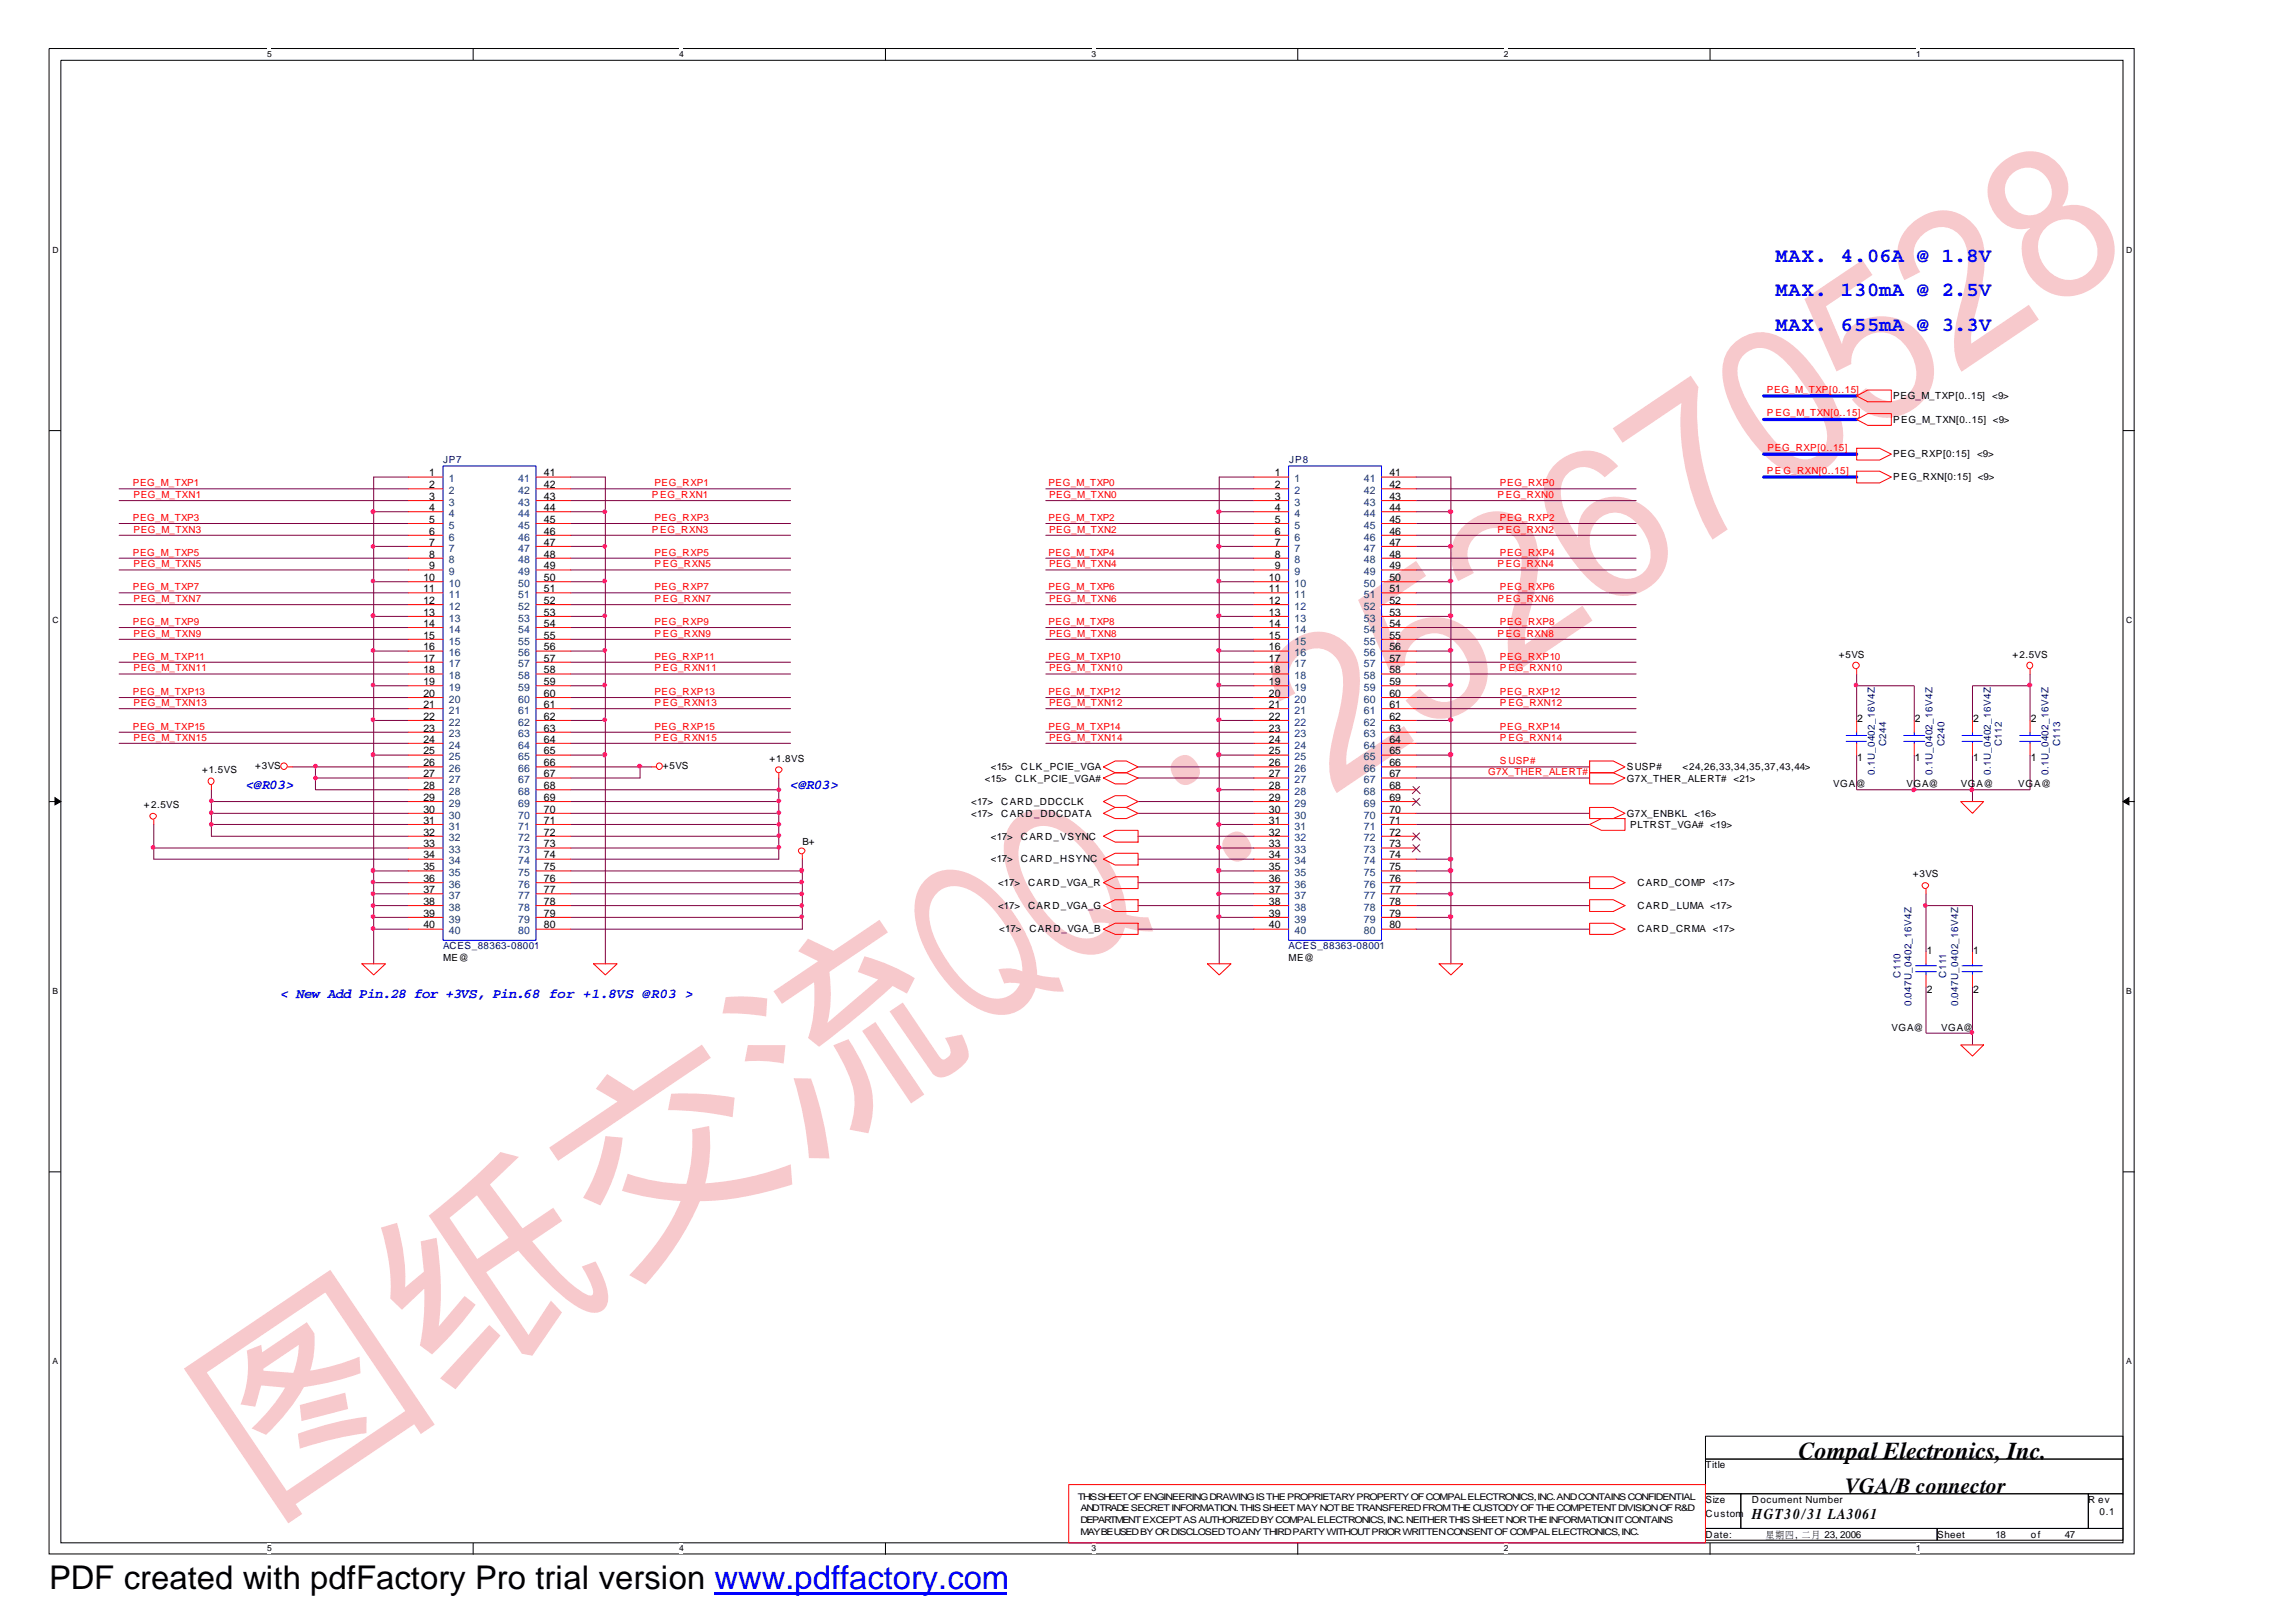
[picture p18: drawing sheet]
<svg xmlns="http://www.w3.org/2000/svg" width="297mm" height="210mm" viewBox="0 0 297 210" stroke-linecap="round" stroke-linejoin="round" font-family="sans-serif">
<defs><g id="words">
<text font-size="27.9" fill="#f7c9cc" x="33.8" y="196.5" transform="rotate(-34 33.8 196.5)">图纸交流QQ：252670528</text>
<text font-size="4.2" x="6.3" y="205.7">PDF created with pdfFactory Pro trial version www.pdffactory.com</text>
<text font-size="3.1" x="232.7" y="188.8">Compal Electronics, Inc.</text>
<text font-size="2.8" x="238.7" y="193.2">VGA/B connector</text>
<g font-size="2.6" fill="#00f">
<text x="229.7" y="33.9">MAX. 4.06A @ 1.8V</text>
<text x="229.7" y="38.4">MAX. 130mA @ 2.5V</text>
<text x="229.7" y="42.9">MAX. 655mA @ 3.3V</text>
</g>
<text font-size="1.9" x="226.7" y="196.5">HGT30/31 LA3061</text>
<g font-size="1.8" fill="#00f">
<text x="31.8" y="102.1">&lt;@R03&gt;</text>
<text x="102.3" y="102.1">&lt;@R03&gt;</text>
<text x="36.3" y="129.1">&lt; New Add Pin.28 for +3VS, Pin.68 for +1.8VS @R03 &gt;</text>
</g>
<g font-size="1.4">
<text x="55.5" y="61.7">1</text>
<text x="55.5" y="63.2">2</text>
<text x="55.5" y="64.7">3</text>
<text x="70.4" y="61.7">41</text>
<text x="70.4" y="63.2">42</text>
<text x="70.4" y="64.7">43</text>
<text x="164.9" y="61.7">1</text>
<text x="164.9" y="63.2">2</text>
<text x="164.9" y="64.7">3</text>
<text x="179.7" y="61.7">41</text>
<text x="179.7" y="63.2">42</text>
<text x="179.7" y="64.7">43</text>
<text x="55.5" y="66.1">4</text>
<text x="55.5" y="67.7">5</text>
<text x="55.5" y="69.2">6</text>
<text x="55.5" y="70.6">7</text>
<text x="70.4" y="66.1">44</text>
<text x="70.4" y="67.7">45</text>
<text x="70.4" y="69.2">46</text>
<text x="70.4" y="70.6">47</text>
<text x="164.9" y="66.1">4</text>
<text x="164.9" y="67.7">5</text>
<text x="164.9" y="69.2">6</text>
<text x="164.9" y="70.6">7</text>
<text x="179.7" y="66.1">44</text>
<text x="179.7" y="67.7">45</text>
<text x="179.7" y="69.2">46</text>
<text x="179.7" y="70.6">47</text>
<text x="54.8" y="75.2">10</text>
<text x="54.8" y="76.6">11</text>
<text x="55.5" y="72.2">8</text>
<text x="55.5" y="73.7">9</text>
<text x="70.4" y="72.2">48</text>
<text x="70.4" y="73.7">49</text>
<text x="70.4" y="75.2">50</text>
<text x="70.4" y="76.6">51</text>
<text x="164.2" y="75.2">10</text>
<text x="164.2" y="76.6">11</text>
<text x="164.9" y="72.2">8</text>
<text x="164.9" y="73.7">9</text>
<text x="179.7" y="72.2">48</text>
<text x="179.7" y="73.7">49</text>
<text x="179.7" y="75.2">50</text>
<text x="179.7" y="76.6">51</text>
<text x="54.8" y="78.2">12</text>
<text x="54.8" y="79.7">13</text>
<text x="54.8" y="81.1">14</text>
<text x="54.8" y="82.6">15</text>
<text x="70.4" y="78.2">52</text>
<text x="70.4" y="79.7">53</text>
<text x="70.4" y="81.1">54</text>
<text x="70.4" y="82.6">55</text>
<text x="164.2" y="78.2">12</text>
<text x="164.2" y="79.7">13</text>
<text x="164.2" y="81.1">14</text>
<text x="164.2" y="82.6">15</text>
<text x="179.7" y="78.2">52</text>
<text x="179.7" y="79.7">53</text>
<text x="179.7" y="81.1">54</text>
<text x="179.7" y="82.6">55</text>
<text x="54.8" y="84.2">16</text>
<text x="54.8" y="85.6">17</text>
<text x="54.8" y="87.1">18</text>
<text x="54.8" y="88.7">19</text>
<text x="70.4" y="84.2">56</text>
<text x="70.4" y="85.6">57</text>
<text x="70.4" y="87.1">58</text>
<text x="70.4" y="88.7">59</text>
<text x="164.2" y="84.2">16</text>
<text x="164.2" y="85.6">17</text>
<text x="164.2" y="87.1">18</text>
<text x="164.2" y="88.7">19</text>
<text x="179.7" y="84.2">56</text>
<text x="179.7" y="85.6">57</text>
<text x="179.7" y="87.1">58</text>
<text x="179.7" y="88.7">59</text>
<text x="54.8" y="90.2">20</text>
<text x="54.8" y="91.6">21</text>
<text x="54.8" y="93.1">22</text>
<text x="54.8" y="94.7">23</text>
<text x="70.4" y="90.2">60</text>
<text x="70.4" y="91.6">61</text>
<text x="70.4" y="93.1">62</text>
<text x="70.4" y="94.7">63</text>
<text x="164.2" y="90.2">20</text>
<text x="164.2" y="91.6">21</text>
<text x="164.2" y="93.1">22</text>
<text x="164.2" y="94.7">23</text>
<text x="179.7" y="90.2">60</text>
<text x="179.7" y="91.6">61</text>
<text x="179.7" y="93.1">62</text>
<text x="179.7" y="94.7">63</text>
<text x="240.3" y="93.5">2</text>
<text x="247.7" y="93.5">2</text>
<text x="255.3" y="93.5">2</text>
<text x="262.7" y="93.5">2</text>
<text x="54.8" y="96.1">24</text>
<text x="54.8" y="97.6">25</text>
<text x="54.8" y="99.2">26</text>
<text x="54.8" y="100.6">27</text>
<text x="70.4" y="96.1">64</text>
<text x="70.4" y="97.6">65</text>
<text x="70.4" y="99.2">66</text>
<text x="70.4" y="100.6">67</text>
<text x="164.2" y="96.1">24</text>
<text x="164.2" y="97.6">25</text>
<text x="164.2" y="99.2">26</text>
<text x="164.2" y="100.6">27</text>
<text x="179.7" y="96.1">64</text>
<text x="179.7" y="97.6">65</text>
<text x="179.7" y="99.2">66</text>
<text x="179.7" y="100.6">67</text>
<text x="240.3" y="98.5">1</text>
<text x="247.7" y="98.5">1</text>
<text x="255.3" y="98.5">1</text>
<text x="262.7" y="98.5">1</text>
<text x="54.8" y="102.1">28</text>
<text x="54.8" y="103.6">29</text>
<text x="54.8" y="105.2">30</text>
<text x="54.8" y="106.6">31</text>
<text x="70.4" y="102.1">68</text>
<text x="70.4" y="103.6">69</text>
<text x="70.4" y="105.2">70</text>
<text x="70.4" y="106.6">71</text>
<text x="164.2" y="102.1">28</text>
<text x="164.2" y="103.6">29</text>
<text x="164.2" y="105.2">30</text>
<text x="164.2" y="106.6">31</text>
<text x="179.7" y="102.1">68</text>
<text x="179.7" y="103.6">69</text>
<text x="179.7" y="105.2">70</text>
<text x="179.7" y="106.6">71</text>
<text x="54.8" y="108.1">32</text>
<text x="54.8" y="109.7">33</text>
<text x="54.8" y="111.1">34</text>
<text x="54.8" y="112.6">35</text>
<text x="70.4" y="108.1">72</text>
<text x="70.4" y="109.7">73</text>
<text x="70.4" y="111.1">74</text>
<text x="70.4" y="112.6">75</text>
<text x="164.2" y="108.1">32</text>
<text x="164.2" y="109.7">33</text>
<text x="164.2" y="111.1">34</text>
<text x="164.2" y="112.6">35</text>
<text x="179.7" y="108.1">72</text>
<text x="179.7" y="109.7">73</text>
<text x="179.7" y="111.1">74</text>
<text x="179.7" y="112.6">75</text>
<text x="54.8" y="114.1">36</text>
<text x="54.8" y="115.6">37</text>
<text x="54.8" y="117.1">38</text>
<text x="54.8" y="118.6">39</text>
<text x="70.4" y="114.1">76</text>
<text x="70.4" y="115.6">77</text>
<text x="70.4" y="117.1">78</text>
<text x="70.4" y="118.6">79</text>
<text x="164.2" y="114.1">36</text>
<text x="164.2" y="115.6">37</text>
<text x="164.2" y="117.1">38</text>
<text x="164.2" y="118.6">39</text>
<text x="179.7" y="114.1">76</text>
<text x="179.7" y="115.6">77</text>
<text x="179.7" y="117.1">78</text>
<text x="179.7" y="118.6">79</text>
<text x="54.8" y="120.2">40</text>
<text x="70.4" y="120.2">80</text>
<text x="164.2" y="120.2">40</text>
<text x="179.7" y="120.2">80</text>
<text x="249.3" y="123.5">1</text>
<text x="255.3" y="123.5">1</text>
<text x="249.3" y="128.5">2</text>
<text x="255.3" y="128.5">2</text>
</g>
<g font-size="1.4" fill="#004080">
<text x="58.1" y="62.4">1</text>
<text x="58.1" y="63.9">2</text>
<text x="58.1" y="65.5">3</text>
<text x="67.1" y="62.4">41</text>
<text x="67.1" y="63.9">42</text>
<text x="67.1" y="65.5">43</text>
<text x="167.5" y="62.4">1</text>
<text x="167.5" y="63.9">2</text>
<text x="167.5" y="65.5">3</text>
<text x="176.4" y="62.4">41</text>
<text x="176.4" y="63.9">42</text>
<text x="176.4" y="65.5">43</text>
<text x="58.1" y="66.9">4</text>
<text x="58.1" y="68.4">5</text>
<text x="58.1" y="69.9">6</text>
<text x="58.1" y="71.4">7</text>
<text x="67.1" y="66.9">44</text>
<text x="67.1" y="68.4">45</text>
<text x="67.1" y="69.9">46</text>
<text x="67.1" y="71.4">47</text>
<text x="167.5" y="66.9">4</text>
<text x="167.5" y="68.4">5</text>
<text x="167.5" y="69.9">6</text>
<text x="167.5" y="71.4">7</text>
<text x="176.4" y="66.9">44</text>
<text x="176.4" y="68.4">45</text>
<text x="176.4" y="69.9">46</text>
<text x="176.4" y="71.4">47</text>
<text x="58.1" y="72.9">8</text>
<text x="58.1" y="74.4">9</text>
<text x="58.1" y="76">10</text>
<text x="58.1" y="77.4">11</text>
<text x="67.1" y="72.9">48</text>
<text x="67.1" y="74.4">49</text>
<text x="67.1" y="76">50</text>
<text x="67.1" y="77.4">51</text>
<text x="167.5" y="72.9">8</text>
<text x="167.5" y="74.4">9</text>
<text x="167.5" y="76">10</text>
<text x="167.5" y="77.4">11</text>
<text x="176.4" y="72.9">48</text>
<text x="176.4" y="74.4">49</text>
<text x="176.4" y="76">50</text>
<text x="176.4" y="77.4">51</text>
<text x="58.1" y="78.9">12</text>
<text x="58.1" y="80.4">13</text>
<text x="58.1" y="81.9">14</text>
<text x="58.1" y="83.4">15</text>
<text x="67.1" y="78.9">52</text>
<text x="67.1" y="80.4">53</text>
<text x="67.1" y="81.9">54</text>
<text x="67.1" y="83.4">55</text>
<text x="167.5" y="78.9">12</text>
<text x="167.5" y="80.4">13</text>
<text x="167.5" y="81.9">14</text>
<text x="167.5" y="83.4">15</text>
<text x="176.4" y="78.9">52</text>
<text x="176.4" y="80.4">53</text>
<text x="176.4" y="81.9">54</text>
<text x="176.4" y="83.4">55</text>
<text x="58.1" y="84.9">16</text>
<text x="58.1" y="86.4">17</text>
<text x="58.1" y="87.9">18</text>
<text x="58.1" y="89.4">19</text>
<text x="67.1" y="84.9">56</text>
<text x="67.1" y="86.4">57</text>
<text x="67.1" y="87.9">58</text>
<text x="67.1" y="89.4">59</text>
<text x="167.5" y="84.9">16</text>
<text x="167.5" y="86.4">17</text>
<text x="167.5" y="87.9">18</text>
<text x="167.5" y="89.4">19</text>
<text x="176.4" y="84.9">56</text>
<text x="176.4" y="86.4">57</text>
<text x="176.4" y="87.9">58</text>
<text x="176.4" y="89.4">59</text>
<text x="58.1" y="90.9">20</text>
<text x="58.1" y="92.4">21</text>
<text x="58.1" y="93.9">22</text>
<text x="58.1" y="95.4">23</text>
<text x="67.1" y="90.9">60</text>
<text x="67.1" y="92.4">61</text>
<text x="67.1" y="93.9">62</text>
<text x="67.1" y="95.4">63</text>
<text x="167.5" y="90.9">20</text>
<text x="167.5" y="92.4">21</text>
<text x="167.5" y="93.9">22</text>
<text x="167.5" y="95.4">23</text>
<text x="176.4" y="90.9">60</text>
<text x="176.4" y="92.4">61</text>
<text x="176.4" y="93.9">62</text>
<text x="176.4" y="95.4">63</text>
<text x="58.1" y="96.9">24</text>
<text x="58.1" y="98.4">25</text>
<text x="58.1" y="99.9">26</text>
<text x="58.1" y="101.4">27</text>
<text x="67.1" y="96.9">64</text>
<text x="67.1" y="98.4">65</text>
<text x="67.1" y="99.9">66</text>
<text x="67.1" y="101.4">67</text>
<text x="167.5" y="96.9">24</text>
<text x="167.5" y="98.4">25</text>
<text x="167.5" y="99.9">26</text>
<text x="167.5" y="101.4">27</text>
<text x="176.4" y="96.9">64</text>
<text x="176.4" y="98.4">65</text>
<text x="176.4" y="99.9">66</text>
<text x="176.4" y="101.4">67</text>
<text x="58.1" y="102.9">28</text>
<text x="58.1" y="104.4">29</text>
<text x="58.1" y="105.9">30</text>
<text x="58.1" y="107.4">31</text>
<text x="67.1" y="102.9">68</text>
<text x="67.1" y="104.4">69</text>
<text x="67.1" y="105.9">70</text>
<text x="67.1" y="107.4">71</text>
<text x="167.5" y="102.9">28</text>
<text x="167.5" y="104.4">29</text>
<text x="167.5" y="105.9">30</text>
<text x="167.5" y="107.4">31</text>
<text x="176.4" y="102.9">68</text>
<text x="176.4" y="104.4">69</text>
<text x="176.4" y="105.9">70</text>
<text x="176.4" y="107.4">71</text>
<text x="58.1" y="108.9">32</text>
<text x="58.1" y="110.4">33</text>
<text x="58.1" y="111.9">34</text>
<text x="58.1" y="113.4">35</text>
<text x="67.1" y="108.9">72</text>
<text x="67.1" y="110.4">73</text>
<text x="67.1" y="111.9">74</text>
<text x="67.1" y="113.4">75</text>
<text x="167.5" y="108.9">32</text>
<text x="167.5" y="110.4">33</text>
<text x="167.5" y="111.9">34</text>
<text x="167.5" y="113.4">35</text>
<text x="176.4" y="108.9">72</text>
<text x="176.4" y="110.4">73</text>
<text x="176.4" y="111.9">74</text>
<text x="176.4" y="113.4">75</text>
<text x="58.1" y="114.9">36</text>
<text x="58.1" y="116.3">37</text>
<text x="58.1" y="117.9">38</text>
<text x="58.1" y="119.4">39</text>
<text x="67.1" y="114.9">76</text>
<text x="67.1" y="116.3">77</text>
<text x="67.1" y="117.9">78</text>
<text x="67.1" y="119.4">79</text>
<text x="167.5" y="114.9">36</text>
<text x="167.5" y="116.3">37</text>
<text x="167.5" y="117.9">38</text>
<text x="167.5" y="119.4">39</text>
<text x="176.4" y="114.9">76</text>
<text x="176.4" y="116.3">77</text>
<text x="176.4" y="117.9">78</text>
<text x="176.4" y="119.4">79</text>
<text x="58.1" y="120.9">40</text>
<text x="67.1" y="120.9">80</text>
<text x="167.5" y="120.9">40</text>
<text x="176.4" y="120.9">80</text>
</g>
<g font-size="1.3" fill="#f00">
<text x="228.6" y="50.8">PEG_M_TXP[0..15]</text>
<text x="228.6" y="53.9">P EG_M_TXN[0..15]</text>
<text x="228.7" y="58.3">PEG_RXP[0..15]</text>
<text x="17.2" y="62.9">PEG_M_TXP1</text>
<text x="17.3" y="64.4">PEG_M_TXN1</text>
<text x="84.3" y="64.4">P EG_RXN1</text>
<text x="84.7" y="62.9">PEG_RXP1</text>
<text x="135.6" y="62.9">PEG_M_TXP0</text>
<text x="135.7" y="64.4">PEG_M_TXN0</text>
<text x="193.7" y="64.4">P EG_RXN0</text>
<text x="194.1" y="62.9">PEG_RXP0</text>
<text x="228.6" y="61.3">PE G_RXN[0..15]</text>
<text x="17.2" y="67.4">PEG_M_TXP3</text>
<text x="17.2" y="71.9">PEG_M_TXP5</text>
<text x="17.3" y="68.9">PEG_M_TXN3</text>
<text x="84.3" y="68.9">P EG_RXN3</text>
<text x="84.7" y="67.4">PEG_RXP3</text>
<text x="84.7" y="71.9">PEG_RXP5</text>
<text x="135.6" y="71.9">PEG_M_TXP4</text>
<text x="135.6" y="67.4">PEG_M_TXP2</text>
<text x="135.7" y="68.9">PEG_M_TXN2</text>
<text x="193.7" y="68.9">P EG_RXN2</text>
<text x="194.1" y="67.4">PEG_RXP2</text>
<text x="194.1" y="71.9">PEG_RXP4</text>
<text x="17.2" y="76.4">PEG_M_TXP7</text>
<text x="17.3" y="73.4">PEG_M_TXN5</text>
<text x="17.3" y="77.9">PEG_M_TXN7</text>
<text x="84.7" y="73.4">P EG_RXN5</text>
<text x="84.7" y="77.9">P EG_RXN7</text>
<text x="84.7" y="76.4">PEG_RXP7</text>
<text x="135.6" y="76.4">PEG_M_TXP6</text>
<text x="135.7" y="73.4">PEG_M_TXN4</text>
<text x="135.7" y="77.9">PEG_M_TXN6</text>
<text x="193.7" y="73.4">P EG_RXN4</text>
<text x="193.7" y="77.9">P EG_RXN6</text>
<text x="194.1" y="76.4">PEG_RXP6</text>
<text x="17.2" y="80.9">PEG_M_TXP9</text>
<text x="17.3" y="82.4">PEG_M_TXN9</text>
<text x="84.7" y="82.4">P EG_RXN9</text>
<text x="84.7" y="80.9">PEG_RXP9</text>
<text x="135.6" y="80.9">PEG_M_TXP8</text>
<text x="135.7" y="82.4">PEG_M_TXN8</text>
<text x="193.7" y="82.4">P EG_RXN8</text>
<text x="194.1" y="80.9">PEG_RXP8</text>
<text x="17.2" y="85.4">PEG_M_TXP11</text>
<text x="17.2" y="89.9">PEG_M_TXP13</text>
<text x="17.3" y="86.9">PEG_M_TXN11</text>
<text x="84.7" y="86.9">P EG_RXN11</text>
<text x="84.7" y="85.4">PEG_RXP11</text>
<text x="84.7" y="89.9">PEG_RXP13</text>
<text x="135.6" y="89.9">PEG_M_TXP12</text>
<text x="135.6" y="85.4">PEG_M_TXP10</text>
<text x="135.7" y="86.9">PEG_M_TXN10</text>
<text x="194.1" y="86.9">P EG_RXN10</text>
<text x="194.1" y="85.4">PEG_RXP10</text>
<text x="194.1" y="89.9">PEG_RXP12</text>
<text x="17.2" y="94.4">PEG_M_TXP15</text>
<text x="17.3" y="91.4">PEG_M_TXN13</text>
<text x="17.3" y="95.9">PEG_M_TXN15</text>
<text x="84.7" y="91.4">P EG_RXN13</text>
<text x="84.7" y="94.4">PEG_RXP15</text>
<text x="84.7" y="95.9">P EG_RXN15</text>
<text x="135.6" y="94.4">PEG_M_TXP14</text>
<text x="135.7" y="91.4">PEG_M_TXN12</text>
<text x="135.7" y="95.9">PEG_M_TXN14</text>
<text x="194.1" y="91.4">P EG_RXN12</text>
<text x="194.1" y="95.9">P EG_RXN14</text>
<text x="194.1" y="94.4">PEG_RXP14</text>
<text x="192.5" y="100.3">G7X_THER_ALERT#</text>
<text x="194.1" y="98.9">S USP#</text>
</g>
<g font-size="1.3">
<text x="244.9" y="51.7">PEG_M_TXP[0..15]</text>
<text x="257.7" y="51.7">&lt;9&gt;</text>
<text x="244.9" y="59.2">PEG_RXP[0:15]</text>
<text x="244.9" y="54.7">PEG_M_TXN[0..15] &lt;9&gt;</text>
<text x="255.8" y="59.2">&lt;9&gt;</text>
<text x="244.9" y="62.2">PEG_RXN[0:15] &lt;9&gt;</text>
<text x="237.9" y="85.1">+5VS</text>
<text x="260.3" y="85.1">+2.5VS</text>
<text x="26.2" y="100.1">+1.5VS</text>
<text x="33" y="99.5">+3VS</text>
<text x="85.8" y="99.5">+5VS</text>
<text x="99.6" y="98.6">+1.8VS</text>
<text x="127.4" y="101.2">&lt;15&gt;</text>
<text x="128.2" y="99.7">&lt;15&gt;</text>
<text x="131.3" y="101.2">CLK_PCIE_VGA#</text>
<text x="132.1" y="99.7">CLK_PCIE_VGA</text>
<text x="210.5" y="99.7">SUSP#</text>
<text x="210.5" y="101.2">G7X_THER_ALERT#</text>
<text x="217.7" y="99.7">&lt;24,26,33,34,35,37,43,44&gt;</text>
<text x="224.3" y="101.2">&lt;21&gt;</text>
<text x="237.2" y="101.9">VGA@</text>
<text x="246.6" y="101.9">VGA@</text>
<text x="253.7" y="101.9">VGA@</text>
<text x="261.1" y="101.9">VGA@</text>
<text x="18.6" y="104.6">+2.5VS</text>
<text x="125.6" y="104.2">&lt;17&gt;</text>
<text x="125.6" y="105.7">&lt;17&gt;</text>
<text x="129.5" y="104.2">CARD_DDCCLK</text>
<text x="129.5" y="105.7">CARD_DDCDATA</text>
<text x="210.5" y="105.7">G7X_ENBKL</text>
<text x="210.9" y="107.1">PLTRST_VGA# &lt;19&gt;</text>
<text x="219.2" y="105.7">&lt;16&gt;</text>
<text x="103.8" y="109.4">B+</text>
<text x="128.2" y="111.6">&lt;17&gt;</text>
<text x="128.2" y="108.6">&lt;17&gt;</text>
<text x="132.1" y="111.6">CARD_HSYNC</text>
<text x="132.1" y="108.6">CARD_VSYNC</text>
<text x="247.5" y="113.6">+3VS</text>
<text x="129.1" y="117.6">&lt;17&gt;</text>
<text x="129.1" y="114.7">&lt;17&gt;</text>
<text x="133" y="117.6">CARD_VGA_G</text>
<text x="133" y="114.7">CARD_VGA_R</text>
<text x="211.8" y="117.6">CARD_LUMA &lt;17&gt;</text>
<text x="211.8" y="114.7">CARD_COMP</text>
<text x="221.6" y="114.7">&lt;17&gt;</text>
<text x="57.3" y="124.4">ME@</text>
<text x="129.3" y="120.7">&lt;17&gt;</text>
<text x="133.2" y="120.7">CARD_VGA_B</text>
<text x="166.7" y="124.4">ME@</text>
<text x="211.8" y="120.7">CARD_CRMA &lt;17&gt;</text>
<text x="244.7" y="133.4">VGA@</text>
<text x="251.1" y="133.4">VGA@</text>
<text x="220.6" y="190">Title</text>
<text x="220.6" y="194.5">Size</text>
<text x="220.6" y="196.4">Custom</text>
<text x="226.7" y="194.5">Document Number</text>
<text x="270.2" y="194.5">R ev</text>
<text x="271.6" y="196">0.1</text>
<text x="220.6" y="199">Date:</text>
<text x="228.4" y="199">星, 二</text>
<text x="229.7" y="199">期</text>
<text x="231" y="199">四月 2006</text>
<text x="236.1" y="199">23,</text>
<text x="250.6" y="199">Sheet</text>
<text x="258.1" y="199">18</text>
<text x="262.7" y="199">o f</text>
<text x="267.1" y="199">47</text>
</g>
<g font-size="1.3" fill="#000080">
<text x="57.3" y="60">JP7</text>
<text x="166.8" y="60">JP8</text>
<text x="242.6" y="100.3" transform="rotate(-90 242.6 100.3)">0.1U_0402_16V4Z</text>
<text x="244" y="96.5" transform="rotate(-90 244 96.5)">C244</text>
<text x="250" y="100.3" transform="rotate(-90 250 100.3)">0.1U_0402_16V4Z</text>
<text x="251.5" y="96.5" transform="rotate(-90 251.5 96.5)">C240</text>
<text x="257.6" y="100.3" transform="rotate(-90 257.6 100.3)">0.1U_0402_16V4Z</text>
<text x="259" y="96.5" transform="rotate(-90 259 96.5)">C112</text>
<text x="265" y="100.3" transform="rotate(-90 265 100.3)">0.1U_0402_16V4Z</text>
<text x="266.5" y="96.5" transform="rotate(-90 266.5 96.5)">C113</text>
<text x="57.3" y="122.9">ACES_88363-08001</text>
<text x="166.7" y="122.9">ACES_88363-08001</text>
<text x="245.9" y="126.5" transform="rotate(-90 245.9 126.5)">C110</text>
<text x="247.3" y="130.2" transform="rotate(-90 247.3 130.2)">0.047U_0402_16V4Z</text>
<text x="251.8" y="126.5" transform="rotate(-90 251.8 126.5)">C111</text>
<text x="253.3" y="130.2" transform="rotate(-90 253.3 130.2)">0.047U_0402_16V4Z</text>
</g>
<g font-size="1.2">
<text x="139.4" y="194.2">THISSHEETOFENGINEERINGDRAWINGISTHEPROPRIETARYPROPERTYOFCOMPALELECTRONICS, INC.ANDCONTAINSCONFIDENTIAL</text>
<text x="139.8" y="195.6">ANDTRADESECRETINFORMATION.THISSHEETMAYNOTBETRANSFEREDFROMTHECUSTODYOFTHECOMPETENTDIVISIONOFR&amp;D</text>
<text x="139.8" y="197.1">DEPARTMENTEXCEPTASAUTHORIZEDBYCOMPALELECTRONICS, INC.NEITHERTHISSHEETNORTHEINFORMATIONITCONTAINS</text>
<text x="139.8" y="198.6">MAYBEUSEDBYORDISCLOSEDTOANYTHIRDPARTYWITHOUTPRIORWRITTENCONSENTOFCOMPALELECTRONICS, INC.</text>
</g>
<g font-size="1.1">
<text x="34.5" y="7.4">5</text>
<text x="87.9" y="7.4">4</text>
<text x="141.2" y="7.4">3</text>
<text x="194.6" y="7.4">2</text>
<text x="247.9" y="7.4">1</text>
<text x="6.8" y="32.7">D</text>
<text x="275.1" y="32.7">D</text>
<text x="6.8" y="80.6">C</text>
<text x="275.1" y="80.6">C</text>
<text x="6.8" y="128.6">B</text>
<text x="275.1" y="128.6">B</text>
<text x="6.8" y="176.5">A</text>
<text x="275.1" y="176.5">A</text>
<text x="34.5" y="200.8">5</text>
<text x="87.9" y="200.8">4</text>
<text x="141.2" y="200.8">3</text>
<text x="194.6" y="200.8">2</text>
<text x="247.9" y="200.8">1</text>
</g>
</g></defs>
<path d="M6.3 6.3h269.8v194.8h-269.8zM7.9 7.8h266.8v191.9h-266.8z" fill="none" stroke="#000" stroke-width=".13"/>
<g fill="#fff">
<path d="M34.5 6.3h.6v1.3h-.6z"/>
<path d="M34.5 199.7h.6v1.3h-.6z"/>
</g>
<path d="M61.2 6.3v1.5M61.2 199.7v1.5" fill="none" stroke="#000" stroke-width=".13"/>
<g fill="#fff">
<path d="M87.9 6.3h.5v1.3h-.5z"/>
<path d="M87.9 199.7h.5v1.3h-.5z"/>
</g>
<path d="M114.6 6.3v1.5M114.6 199.7v1.5" fill="none" stroke="#000" stroke-width=".13"/>
<g fill="#fff">
<path d="M141.2 6.3h.5v1.3h-.5z"/>
<path d="M141.2 199.7h.5v1.3h-.5z"/>
</g>
<path d="M167.9 6.3v1.5M167.9 199.7v1.5" fill="none" stroke="#000" stroke-width=".13"/>
<g fill="#fff">
<path d="M194.6 6.3h.5v1.3h-.5z"/>
<path d="M194.6 199.7h.5v1.3h-.5z"/>
</g>
<path d="M221.2 6.3v1.5M221.2 199.7v1.5" fill="none" stroke="#000" stroke-width=".13"/>
<g fill="#fff">
<path d="M247.9 6.3h.5v1.3h-.5z"/>
<path d="M247.9 199.7h.5v1.3h-.5z"/>
<path d="M6.8 31.6h.6v1.3h-.6z"/>
<path d="M275.1 31.6h.6v1.3h-.6z"/>
<path d="M6.8 79.5h.6v1.4h-.6z"/>
<path d="M275.1 79.5h.6v1.4h-.6z"/>
</g>
<path d="M6.3 55.7h1.6M274.7 55.7h1.5" fill="none" stroke="#000" stroke-width=".13"/>
<g fill="#fff">
<path d="M6.8 127.5h.6v1.4h-.6z"/>
<path d="M275.1 127.5h.6v1.4h-.6z"/>
</g>
<path d="M6.3 103.7h1.6M274.7 103.7h1.5" fill="none" stroke="#000" stroke-width=".13"/>
<path d="M7.1 103.2l.8 .5-.8 .5zM274.7 103.7l.7-.5v1z" fill="#000" stroke="#000" stroke-width=".13"/>
<g fill="#fff">
<path d="M6.8 175.4h.7v1.4h-.7z"/>
<path d="M275.1 175.4h.7v1.4h-.7z"/>
</g>
<path d="M6.3 151.7h1.6M274.7 151.7h1.5M220.6 185.9h54.1v2.9h-54.1zM220.6 188.8h54.1v4.5h-54.1zM220.6 193.3h4.6v4.5h-4.6zM220.6 197.8h30v1.5h-30zM225.2 193.3h45v4.5h-45zM250.6 197.8h24.1v1.5h-24.1zM270.2 193.3h4.5v4.5h-4.5z" fill="none" stroke="#000" stroke-width=".13"/>
<g fill="none" stroke="#800040" stroke-width=".13">
<path d="M15.4 63.3h37.4M15.4 73.8h37.4M15.4 72.2h37.4M15.4 76.7h37.4M15.4 78.2h37.4M15.4 64.8h37.4M15.4 67.7h37.4M15.4 69.3h37.4M48.3 66.2h4.5M48.3 70.7h4.5M48.3 79.8h4.5M48.3 75.3h4.5"/>
<path d="M52.8 61.7h-4.5v63M73.8 61.7h4.5v27M73.8 66.2h4.5M73.8 70.7h4.5M73.8 79.8h4.5M73.8 75.3h4.5M73.8 63.3h28.5M73.8 73.8h28.5M73.8 72.2h28.5M73.8 76.7h28.5M73.8 78.2h28.5M73.8 64.8h28.5"/>
<path d="M73.8 67.7h28.5M73.8 69.3h28.5M135.3 63.3h26.9M135.3 73.8h26.9M135.3 72.2h26.9M135.3 76.7h26.9M135.3 78.2h26.9M135.3 64.8h26.9M135.3 67.7h26.9M135.3 69.3h26.9M157.7 66.2h4.5M157.7 70.7h4.5"/>
<path d="M157.7 79.8h4.5M157.7 75.3h4.5M162.2 61.7h-4.5v36M183.2 63.3h28.5M183.2 73.8h28.5M183.2 72.2h28.5M183.2 76.7h28.5M183.2 78.2h28.5M183.2 64.8h28.5M183.2 67.7h28.5M183.2 69.3h28.5M183.2 61.7h4.5v63"/>
<path d="M183.2 66.2h4.5M183.2 70.7h4.5M183.2 79.8h4.5M183.2 75.3h4.5M15.4 91.7h37.4M15.4 90.3h37.4M15.4 96.2h37.4M15.4 94.8h37.4M15.4 81.2h37.4M15.4 82.7h37.4M15.4 85.7h37.4M15.4 87.2h37.4"/>
<path d="M37.8 99.2h3v1.5M40.8 99.2h12M48.3 88.7h4.5M48.3 93.2h4.5M48.3 97.7h4.5M48.3 84.3h4.5M73.8 88.7h4.5M73.8 93.2h4.5M73.8 97.7h4.5M73.8 84.3h4.5M73.8 99.2h10.5M73.8 91.7h28.5"/>
<path d="M73.8 90.3h28.5M73.8 96.2h28.5M73.8 94.8h28.5M73.8 81.2h28.5M73.8 82.7h28.5M73.8 85.7h28.5M73.8 87.2h28.5M78.3 88.7v9M78.3 97.7v27M82.8 99.2v1.5h-9M135.3 91.7h26.9M135.3 90.3h26.9"/>
<path d="M135.3 96.2h26.9M135.3 94.8h26.9M135.3 81.2h26.9M135.3 82.7h26.9M135.3 85.7h26.9M135.3 87.2h26.9M147.2 99.2h15M157.7 97.7v4.5h4.5M157.7 88.7h4.5M157.7 93.2h4.5M157.7 97.7h4.5M157.7 84.3h4.5"/>
<path d="M183.2 91.7h28.5M183.2 90.3h28.5M183.2 96.2h28.5M183.2 94.8h28.5M183.2 81.2h28.5M183.2 82.7h28.5M183.2 85.7h28.5M183.2 87.2h28.5M183.2 88.7h4.5M183.2 93.2h4.5M183.2 97.7h4.5M183.2 84.3h4.5"/>
<path d="M183.2 99.2h22.5M240.2 88.7h7.4v4.5M240.2 87.2v6M240.2 97.7v4.5h22.4v-4.5M247.6 97.7v4.5M255.2 97.7v6M262.6 88.7h-7.4v4.5M262.6 87.2v6M19.9 109.7h32.9M19.9 106.7v4.5h32.9M27.3 102.2v6h25.5M27.3 105.3h25.5"/>
<path d="M27.3 106.7h25.5M27.3 103.7h25.5M40.8 100.7v1.5h12M40.8 100.7h12M48.3 117.2h4.5M48.3 112.7h4.5M48.3 114.2h4.5M48.3 115.7h4.5M48.3 118.7h4.5M73.8 117.2h30M73.8 112.7h30M73.8 114.2h30"/>
<path d="M73.8 115.7h30M73.8 118.7h30M73.8 108.2h27M73.8 105.3h27M73.8 106.7h27M73.8 103.7h27M73.8 109.7h27M100.8 100.7v1.5h-27M100.8 102.2v9h-27M103.8 111.2v9h-30M147.2 117.2h15M147.2 108.2h15"/>
<path d="M147.2 105.3h15M147.2 103.7h15M147.2 114.2h15M147.2 111.2h15M147.2 100.7h15M157.7 102.2v4.5M157.7 109.7v15M157.7 106.7v3h4.5M157.7 106.7h4.5M157.7 112.7h4.5M157.7 115.7h4.5M157.7 118.7h4.5"/>
<path d="M183.2 105.3h22.5M183.2 100.7h22.5M183.2 112.7h4.5M183.2 115.7h4.5M183.2 111.2h4.5M183.2 118.7h4.5M183.2 117.2h22.5M183.2 106.7h22.5M183.2 114.2h22.5M249.2 117.2h6v6M249.2 115.7v7.5M48.3 120.2h4.5"/>
<path d="M147.2 120.2h15M183.2 120.2h22.5M249.2 127.7v6h6M255.2 127.7v7.5"/>
</g>
<path d="M228.2 58.8h12M228.2 51.2h12M228.2 54.3h12M228.2 61.7h12" fill="none" stroke="#00f" stroke-width=".42"/>
<g fill="none" stroke="#f00" stroke-width=".13">
<path d="M240.2 58h3l1.5 .8-1.5 .7h-3zM240.2 51.2l1.4-.7h3.1v1.5h-3.1zM240.2 54.3l1.4-.8h3.1v1.5h-3.1zM52.8 61.7h4.5M52.8 63.3h4.5M52.8 64.8h4.5M52.8 66.2h4.5M52.8 67.7h4.5M52.8 69.3h4.5M52.8 70.7h4.5M52.8 72.2h4.5M52.8 73.8h4.5"/>
<path d="M52.8 75.3h4.5M52.8 76.7h4.5M52.8 78.2h4.5M52.8 79.8h4.5M69.3 61.7h4.5M69.3 63.3h4.5M69.3 64.8h4.5M69.3 66.2h4.5M69.3 67.7h4.5M69.3 69.3h4.5M69.3 70.7h4.5M69.3 72.2h4.5"/>
<path d="M69.3 73.8h4.5M69.3 75.3h4.5M69.3 76.7h4.5M69.3 78.2h4.5M69.3 79.8h4.5M162.2 61.7h4.5M162.2 63.3h4.5M162.2 64.8h4.5M162.2 66.2h4.5M162.2 67.7h4.5M162.2 69.3h4.5M162.2 70.7h4.5"/>
<path d="M162.2 72.2h4.5M162.2 73.8h4.5M162.2 75.3h4.5M162.2 76.7h4.5M162.2 78.2h4.5M162.2 79.8h4.5M178.7 61.7h4.5M178.7 63.3h4.5M178.7 64.8h4.5M178.7 66.2h4.5M178.7 67.7h4.5M178.7 69.3h4.5"/>
<path d="M178.7 70.7h4.5M178.7 72.2h4.5M178.7 73.8h4.5M178.7 75.3h4.5M178.7 76.7h4.5M178.7 78.2h4.5M178.7 79.8h4.5M240.2 61h3l1.5 .7-1.5 .8h-3zM37.3 99.2h.5M52.8 99.2h4.5M52.8 81.2h4.5M52.8 82.7h4.5"/>
<path d="M52.8 84.3h4.5M52.8 85.7h4.5M52.8 87.2h4.5M52.8 88.7h4.5M52.8 90.3h4.5M52.8 91.7h4.5M52.8 93.2h4.5M52.8 94.8h4.5M52.8 96.2h4.5M52.8 97.7h4.5M69.3 99.2h4.5M69.3 81.2h4.5"/>
<path d="M69.3 82.7h4.5M69.3 84.3h4.5M69.3 85.7h4.5M69.3 87.2h4.5M69.3 88.7h4.5M69.3 90.3h4.5M69.3 91.7h4.5M69.3 93.2h4.5M69.3 94.8h4.5M69.3 96.2h4.5M69.3 97.7h4.5M84.3 99.2h.6"/>
<path d="M142.7 99.2l1.6-.7h1.4l1.5 .7-1.5 .8h-1.4zM162.2 99.2h4.5M162.2 81.2h4.5M162.2 82.7h4.5M162.2 84.3h4.5M162.2 85.7h4.5M162.2 87.2h4.5M162.2 88.7h4.5M162.2 90.3h4.5M162.2 91.7h4.5M162.2 93.2h4.5M162.2 94.8h4.5"/>
<path d="M162.2 96.2h4.5M162.2 97.7h4.5M178.7 99.2h4.5M178.7 81.2h4.5M178.7 82.7h4.5M178.7 84.3h4.5M178.7 85.7h4.5M178.7 87.2h4.5M178.7 88.7h4.5M178.7 90.3h4.5M178.7 91.7h4.5M178.7 93.2h4.5"/>
<path d="M178.7 94.8h4.5M178.7 96.2h4.5M178.7 97.7h4.5M205.7 98.5h3l1.5 .7-1.5 .8h-3zM240.2 86.6v.6M240.2 93.2v1.6M240.2 96.2v1.5M247.6 93.2v1.6M247.6 96.2v1.5M255.2 93.2v1.6M255.2 96.2v1.5M262.6 86.6v.6"/>
<path d="M262.6 93.2v1.6M262.6 96.2v1.5M19.9 106.1v.6M27.3 101.6v.6M52.8 100.7h4.5M52.8 102.2h4.5M52.8 103.7h4.5M52.8 105.3h4.5M52.8 106.7h4.5M52.8 108.2h4.5M52.8 109.7h4.5M52.8 111.2h4.5"/>
<path d="M52.8 112.7h4.5M52.8 114.2h4.5M52.8 115.7h4.5M52.8 117.2h4.5M52.8 118.7h4.5M69.3 100.7h4.5M69.3 102.2h4.5M69.3 103.7h4.5M69.3 105.3h4.5M69.3 106.7h4.5M69.3 108.2h4.5M69.3 109.7h4.5"/>
<path d="M69.3 111.2h4.5M69.3 112.7h4.5M69.3 114.2h4.5M69.3 115.7h4.5M69.3 117.2h4.5M69.3 118.7h4.5M100.8 100.1v.6M103.8 110.6v.6M142.7 117.2l1.6-.8h2.9v1.6h-2.9zM142.7 114.2l1.6-.7h2.9v1.5h-2.9zM142.7 111.2l1.6-.8h2.9v1.5h-2.9zM142.7 108.2l1.6-.7h2.9v1.5h-2.9z"/>
<path d="M142.7 100.7l1.6-.7h1.4l1.5 .7-1.5 .7h-1.4zM142.7 103.7l1.6-.7h1.4l1.5 .7-1.5 .8h-1.4zM142.7 105.3l1.6-.8h1.4l1.5 .8-1.5 .6h-1.4zM162.2 100.7h4.5M162.2 102.2h4.5M162.2 103.7h4.5M162.2 105.3h4.5M162.2 106.7h4.5M162.2 108.2h4.5M162.2 109.7h4.5M162.2 111.2h4.5M162.2 112.7h4.5"/>
<path d="M162.2 114.2h4.5M162.2 115.7h4.5M162.2 117.2h4.5M162.2 118.7h4.5M178.7 100.7h4.5M178.7 102.2h4.5M178.7 103.7h4.5M178.7 105.3h4.5M178.7 106.7h4.5M178.7 108.2h4.5M178.7 109.7h4.5M178.7 111.2h4.5"/>
<path d="M178.7 112.7h4.5M178.7 114.2h4.5M178.7 115.7h4.5M178.7 117.2h4.5M178.7 118.7h4.5M205.7 119.5h3l1.5 .7-1.5 .7h-3zM205.7 116.4h3l1.5 .8-1.5 .8h-3zM205.7 113.5h3l1.5 .7-1.5 .8h-3zM205.7 106.7l1.5-.8h3v1.6h-3zM205.7 104.5h3l1.5 .8-1.5 .6h-3zM205.7 100h3l1.5 .7-1.5 .7h-3zM249.2 115.1v.6"/>
<path d="M253.7 103.7h2.9l-1.4 1.6zM46.8 124.7h3.1l-1.6 1.5zM52.8 120.2h4.5M69.3 120.2h4.5M76.8 124.7h3l-1.5 1.5zM142.7 120.2l1.6-.7h2.9v1.4h-2.9zM156.2 124.7h3.1l-1.6 1.5zM162.2 120.2h4.5M178.7 120.2h4.5M186.2 124.7h3l-1.5 1.5zM249.2 123.2v1.5M249.2 126.2v1.5"/>
<path d="M253.7 135.2h2.9l-1.4 1.5zM255.2 123.2v1.5M255.2 126.2v1.5M138.3 192.1h82.3v7.6h-82.3z"/>
<circle cx="36.7" cy="99.1" r=".42"/>
<circle cx="85.3" cy="99.1" r=".4"/>
<circle cx="100.8" cy="99.6" r=".4"/>
<circle cx="240.1" cy="86.1" r=".42"/>
<circle cx="262.6" cy="86.1" r=".4"/>
<circle cx="19.8" cy="105.6" r=".4"/>
<circle cx="27.3" cy="101.1" r=".4"/>
<circle cx="103.7" cy="110.1" r=".4"/>
<circle cx="249.1" cy="114.6" r=".4"/>
</g>
<g fill="none" stroke="#00f" stroke-width=".13">
<path d="M57.3 60.3h12v61.4h-12zM166.7 60.3h12v61.4h-12zM238.8 95.2h2.7M238.8 95.9h2.7M240.2 94.8v.4M240.2 95.9v.3M246.3 95.2h2.7M246.3 95.9h2.7M247.6 94.8v.4M247.6 95.9v.3M253.8 95.2h2.7M253.8 95.9h2.7"/>
<path d="M255.2 94.8v.4M255.2 95.9v.3M261.3 95.2h2.7M261.3 95.9h2.7M262.6 94.8v.4M262.6 95.9v.3M247.8 125.7h2.7M247.8 125h2.7M249.2 124.7v.3M249.2 125.7v.5M253.8 125.7h2.7M253.8 125h2.7"/>
<path d="M255.2 124.7v.3M255.2 125.7v.5"/>
</g>
<path d="M182.8 101.8l.9 .9M182.8 103.3l.9 .9M182.8 107.8l.9 .9M182.8 109.3l.9 1M183.6 101.8l-.9 .9M183.6 103.3l-.9 .9M183.6 107.8l-.9 .9M183.6 109.3l-.9 1" fill="none" stroke="#804000" stroke-width=".13"/>
<g fill="#f0f" stroke="#f0f" stroke-width=".13">
<path d="M255 102h.3l.1 .2-.3 .3-.2-.1-.1-.2z" fill-rule="evenodd"/>
<path d="M262.4 88.4a.29 .29 0 0 1 .3 .1 .29 .29 0 0 1 .1 .3l-.2 .1-.2-.1-.1-.1z" fill-rule="evenodd"/>
<path d="M255 102h.3l.1 .2-.3 .3-.2-.1-.1-.2z" fill-rule="evenodd"/>
<path d="M247.4 102a.29 .29 0 0 1 .4 0 .29 .29 0 0 1 .1 .3l-.3 .2-.2-.1-.1-.2z" fill-rule="evenodd"/>
<path d="M240 88.4l.3 .1 .1 .2-.3 .2-.2-.1v-.1z" fill-rule="evenodd"/>
<path d="M248.9 117h.3l.1 .2-.2 .2h-.2l-.1-.2z" fill-rule="evenodd"/>
<path d="M255 133.4h.3l.1 .2-.3 .3-.2-.1-.1-.2z" fill-rule="evenodd"/>
<path d="M27.2 104.9l.3 .1 .1 .2-.3 .2-.1-.1-.1-.1z" fill-rule="evenodd"/>
<path d="M27.2 106.5h.3l.1 .2-.3 .2h-.1l-.1-.2z" fill-rule="evenodd"/>
<path d="M27.2 103.4l.3 .1 .1 .1-.3 .3-.1-.1-.1-.2z" fill-rule="evenodd"/>
<path d="M157.5 118.4a.29 .29 0 0 1 .3 0 .29 .29 0 0 1 .1 .3l-.3 .2-.1-.1-.1-.2z" fill-rule="evenodd"/>
<path d="M187.5 118.4a.29 .29 0 0 1 .3 0 .29 .29 0 0 1 .1 .3l-.3 .2-.2-.1v-.2z" fill-rule="evenodd"/>
<path d="M48.1 113.9l.3 .1 .1 .1-.2 .3-.2-.1-.1-.2z" fill-rule="evenodd"/>
<path d="M48.1 115.4l.3 .1 .1 .2-.2 .2-.2-.1-.1-.1z" fill-rule="evenodd"/>
<path d="M40.7 98.9l.3 .1 .1 .2-.3 .2-.2-.1v-.1z" fill-rule="evenodd"/>
<path d="M48.1 117h.3l.1 .2-.2 .2h-.2l-.1-.2z" fill-rule="evenodd"/>
<path d="M40.7 100.5h.3l.1 .2-.3 .2-.2-.1v-.1z" fill-rule="evenodd"/>
<path d="M19.7 109.4l.3 .1 .1 .2-.3 .2-.2-.1v-.1z" fill-rule="evenodd"/>
<path d="M48.1 118.4h.3l.1 .2-.2 .3-.2-.1-.1-.2z" fill-rule="evenodd"/>
<path d="M82.6 98.9a.29 .29 0 0 1 .3 0 .29 .29 0 0 1 .1 .4l-.3 .1-.2-.1v-.1z" fill-rule="evenodd"/>
<path d="M48.1 119.9l.3 .1 .1 .2-.2 .2-.2-.1-.1-.1z" fill-rule="evenodd"/>
<path d="M157.5 66a.29 .29 0 0 1 .3 0 .29 .29 0 0 1 .1 .3l-.3 .2-.1-.1-.1-.2z" fill-rule="evenodd"/>
<path d="M48.1 66h.3l.1 .2-.2 .3-.2-.1-.1-.2z" fill-rule="evenodd"/>
<path d="M78.1 66h.3l.1 .2-.3 .3-.2-.1v-.2z" fill-rule="evenodd"/>
<path d="M48.1 88.4l.3 .1 .1 .2-.2 .2-.2-.1-.1-.1z" fill-rule="evenodd"/>
<path d="M48.1 70.5h.3l.1 .2-.2 .3-.2-.1-.1-.2z" fill-rule="evenodd"/>
<path d="M48.1 92.9l.3 .1 .1 .1-.2 .3-.2-.1-.1-.2z" fill-rule="evenodd"/>
<path d="M48.1 79.5h.3l.1 .2-.2 .2-.2-.1-.1-.1z" fill-rule="evenodd"/>
<path d="M48.1 79.5h.3l.1 .2-.2 .2-.2-.1-.1-.1z" fill-rule="evenodd"/>
<path d="M157.5 70.5a.29 .29 0 0 1 .3 0 .29 .29 0 0 1 .1 .3l-.3 .2-.1-.1-.1-.2z" fill-rule="evenodd"/>
<path d="M157.5 75a.29 .29 0 0 1 .3 0 .29 .29 0 0 1 .1 .3l-.3 .2-.1-.1-.1-.2z" fill-rule="evenodd"/>
<path d="M157.5 79.5a.29 .29 0 0 1 .3 0 .29 .29 0 0 1 .1 .3l-.3 .1-.1-.1-.1-.1z" fill-rule="evenodd"/>
<path d="M157.5 83.9a.29 .29 0 0 1 .3 .1 .29 .29 0 0 1 .1 .3l-.3 .1-.1-.1-.1-.1z" fill-rule="evenodd"/>
<path d="M157.5 88.4a.29 .29 0 0 1 .3 .1 .29 .29 0 0 1 .1 .3l-.3 .1-.1-.1-.1-.1z" fill-rule="evenodd"/>
<path d="M48.1 75h.3l.1 .2-.2 .3-.2-.1-.1-.2z" fill-rule="evenodd"/>
<path d="M78.1 70.5h.3l.1 .2-.3 .3-.2-.1v-.2z" fill-rule="evenodd"/>
<path d="M78.1 75h.3l.1 .2-.3 .3-.2-.1v-.2z" fill-rule="evenodd"/>
<path d="M78.1 79.5h.3l.1 .2-.3 .2-.2-.1v-.1z" fill-rule="evenodd"/>
<path d="M157.5 92.9a.29 .29 0 0 1 .3 0 .29 .29 0 0 1 .1 .4l-.3 .1-.1-.1-.1-.2z" fill-rule="evenodd"/>
<path d="M78.1 83.9l.3 .1 .1 .2-.3 .2-.2-.1v-.1z" fill-rule="evenodd"/>
<path d="M187.5 66a.29 .29 0 0 1 .3 0 .29 .29 0 0 1 .1 .3l-.3 .2-.2-.1v-.2z" fill-rule="evenodd"/>
<path d="M187.5 70.5a.29 .29 0 0 1 .3 0 .29 .29 0 0 1 .1 .3l-.3 .2-.2-.1v-.2z" fill-rule="evenodd"/>
<path d="M187.5 75a.29 .29 0 0 1 .3 0 .29 .29 0 0 1 .1 .3l-.3 .2-.2-.1v-.2z" fill-rule="evenodd"/>
<path d="M187.5 79.5a.29 .29 0 0 1 .3 0 .29 .29 0 0 1 .1 .3l-.3 .1-.2-.1v-.1z" fill-rule="evenodd"/>
<path d="M187.5 83.9a.29 .29 0 0 1 .3 .1 .29 .29 0 0 1 .1 .3l-.3 .1-.2-.1v-.1z" fill-rule="evenodd"/>
<path d="M187.5 88.4a.29 .29 0 0 1 .3 .1 .29 .29 0 0 1 .1 .3l-.3 .1-.2-.1v-.1z" fill-rule="evenodd"/>
<path d="M187.5 92.9a.29 .29 0 0 1 .3 0 .29 .29 0 0 1 .1 .4l-.3 .1-.2-.1v-.2z" fill-rule="evenodd"/>
<path d="M187.5 111a.29 .29 0 0 1 .3 0 .29 .29 0 0 1 .1 .3l-.3 .1-.2-.1v-.1z" fill-rule="evenodd"/>
<path d="M157.5 106.5a.29 .29 0 0 1 .3 0 .29 .29 0 0 1 .1 .3l-.3 .1h-.1l-.1-.2z" fill-rule="evenodd"/>
<path d="M187.5 115.4a.29 .29 0 0 1 .3 .1 .29 .29 0 0 1 .1 .3l-.3 .1-.2-.1v-.1z" fill-rule="evenodd"/>
<path d="M103.6 118.4h.3l.1 .2-.3 .3-.2-.1v-.2z" fill-rule="evenodd"/>
<path d="M103.6 117h.3l.1 .2-.3 .2h-.2v-.2z" fill-rule="evenodd"/>
<path d="M157.5 109.4a.29 .29 0 0 1 .3 0 .29 .29 0 0 1 .1 .4l-.3 .1-.1-.1-.1-.1z" fill-rule="evenodd"/>
<path d="M103.6 113.9l.3 .1 .1 .1-.3 .3-.2-.1v-.2z" fill-rule="evenodd"/>
<path d="M103.6 115.4l.3 .1 .1 .2-.3 .2-.2-.1v-.1z" fill-rule="evenodd"/>
<path d="M157.5 115.4a.29 .29 0 0 1 .3 .1 .29 .29 0 0 1 .1 .3l-.3 .1-.1-.1-.1-.1z" fill-rule="evenodd"/>
<path d="M157.5 102a.29 .29 0 0 1 .3 0 .29 .29 0 0 1 .1 .3l-.3 .2-.1-.1-.1-.2z" fill-rule="evenodd"/>
<path d="M100.6 109.4l.3 .1 .1 .2-.2 .2-.2-.1-.1-.1z" fill-rule="evenodd"/>
<path d="M100.6 104.9l.3 .1 .1 .2-.2 .2-.2-.1-.1-.1z" fill-rule="evenodd"/>
<path d="M100.6 103.4l.3 .1 .1 .1-.2 .3-.2-.1-.1-.2z" fill-rule="evenodd"/>
<path d="M100.6 107.9h.3l.1 .2-.2 .3-.2-.1-.1-.2z" fill-rule="evenodd"/>
<path d="M100.6 106.5h.3l.1 .2-.2 .2h-.2l-.1-.2z" fill-rule="evenodd"/>
<path d="M78.1 92.9l.3 .1 .1 .1-.3 .3-.2-.1v-.2z" fill-rule="evenodd"/>
<path d="M78.1 88.4l.3 .1 .1 .2-.3 .2-.2-.1v-.1z" fill-rule="evenodd"/>
<path d="M48.1 66h.3l.1 .2-.2 .3-.2-.1-.1-.2z" fill-rule="evenodd"/>
<path d="M48.1 83.9l.3 .1 .1 .2-.2 .2-.2-.1-.1-.1z" fill-rule="evenodd"/>
<path d="M187.5 111a.29 .29 0 0 1 .3 0 .29 .29 0 0 1 .1 .3l-.3 .1-.2-.1v-.1z" fill-rule="evenodd"/>
<path d="M100.6 102h.3l.1 .2-.2 .3-.2-.1-.1-.2z" fill-rule="evenodd"/>
<circle cx="48.2" cy="112.7" r=".28"/>
<circle cx="78.2" cy="97.7" r=".28"/>
<circle cx="187.7" cy="97.7" r=".31"/>
<circle cx="157.7" cy="97.7" r=".31"/>
<circle cx="187.7" cy="112.7" r=".31"/>
<circle cx="103.7" cy="112.7" r=".28"/>
<circle cx="157.7" cy="112.7" r=".31"/>
<circle cx="48.2" cy="97.7" r=".28"/>
</g>
<path d="M92.5 206.3h37.8" fill="none" stroke="#00f" stroke-width=".34"/>
<use href="#words"/>
</svg>
